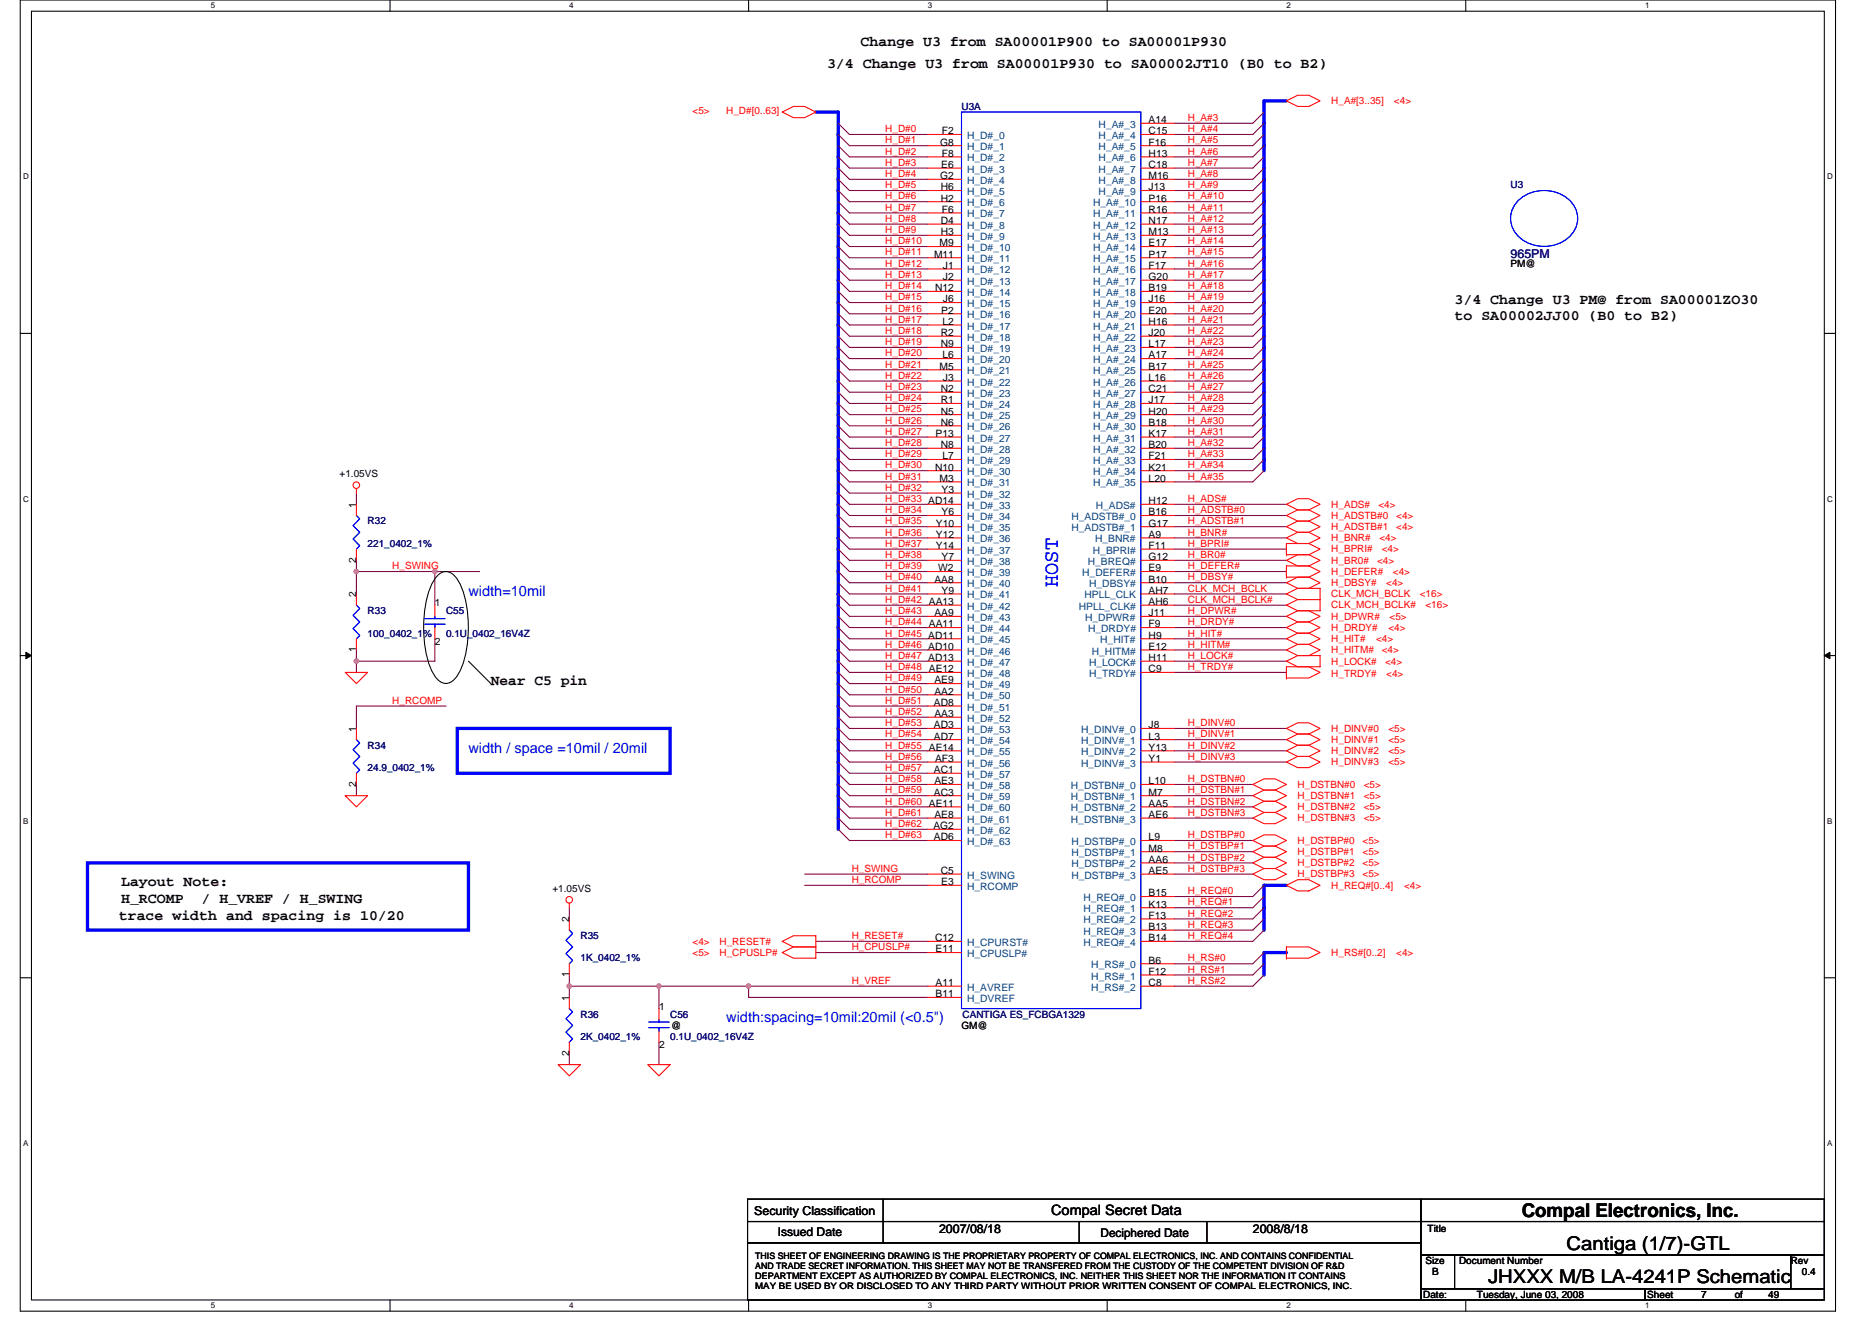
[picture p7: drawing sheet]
<svg xmlns="http://www.w3.org/2000/svg" width="297mm" height="210mm" viewBox="0 0 297 210" stroke-linecap="round" stroke-linejoin="round" font-family="sans-serif">
<defs><g id="words">
<text font-size="3.4" fill="#00f" x="167.9" y="93.2" transform="rotate(-90 167.9 93.2)">HOST</text>
<g font-size="3">
<text x="241.5" y="193">Compal Electronics, Inc.</text>
<text x="236.1" y="203.6">JHXXX M/B LA-4241P Schematic</text>
<text x="248.6" y="198.3">Cantiga (1/7)-GTL</text>
</g>
<g font-size="2.3">
<text x="131.2" y="10.8">3/4 Change U3 from SA00001P930 to SA00002JT10 (B0 to B2)</text>
<text x="136.6" y="7.3">Change U3 from SA00001P900 to SA00001P930</text>
<text x="230.8" y="48.2">3/4 Change U3 PM@ from SA00001ZO30</text>
<text x="230.8" y="50.8">to SA00002JJ00 (B0 to B2)</text>
<text x="77.9" y="108.6">Near C5 pin</text>
<text x="19.2" y="140.6">Layout Note:</text>
<text x="19.2" y="143.2">H_RCOMP</text>
<text x="32" y="143.2">/ H_VREF / H_SWING</text>
<text x="18.9" y="145.9">trace width and spacing is 10/20</text>
<text x="166.8" y="192.8">Compal Secret Data</text>
</g>
<g font-size="2.3" fill="#00f">
<text x="74.3" y="94.5">width=10mil</text>
<text x="74.3" y="119.4">width / space =10mil / 20mil</text>
<text x="115.2" y="162.1">width:spacing=10mil:20mil (&lt;0.5&quot;)</text>
</g>
<text font-size="1.9" fill="#000080" x="239.7" y="40.9">965PM</text>
<g font-size="1.9">
<text x="119.7" y="192.7">Security Classification</text>
<text x="123.4" y="196">Issued Date</text>
<text x="149" y="195.6">2007/08/18</text>
<text x="174.6" y="196.2">Deciphered Date</text>
<text x="198.8" y="195.6">2008/8/18</text>
</g>
<g font-size="1.6" fill="#000080">
<text x="152.6" y="17.4">U3A</text>
<text x="239.7" y="29.9">U3</text>
<text x="58.3" y="83.2">R32</text>
<text x="58.3" y="86.8">221_0402_1%</text>
<text x="58.3" y="97.4">R33</text>
<text x="58.3" y="101">100_0402_1%</text>
<text x="70.8" y="97.4">C55</text>
<text x="70.8" y="101">0.1U_0402_16V4Z</text>
<text x="58.3" y="118.8">R34</text>
<text x="58.3" y="122.3">24.9_0402_1%</text>
<text x="92.1" y="149">R35</text>
<text x="92.1" y="152.5">1K_0402_1%</text>
<text x="92.1" y="161.4">R36</text>
<text x="106.3" y="161.4">C56</text>
<text x="152.7" y="161.4">CANTIGA ES_FCBGA1329</text>
<text x="92.1" y="165">2K_0402_1%</text>
<text x="106.3" y="165">0.1U_0402_16V4Z</text>
</g>
<g font-size="1.6" fill="#f00">
<text x="211.2" y="16.5">H_A#[3..35]</text>
<text x="221.2" y="16.5">&lt;4&gt;</text>
<text x="109.9" y="18.1">&lt;5&gt;</text>
<text x="115.2" y="18.1">H_D#[0..63]</text>
<text x="140.5" y="21">H_D#0</text>
<text x="140.5" y="22.8">H_D#1</text>
<text x="188.5" y="19.2">H_A#3</text>
<text x="188.5" y="21">H_A#4</text>
<text x="188.5" y="22.8">H_A#5</text>
<text x="140.5" y="24.5">H_D#2</text>
<text x="140.5" y="26.3">H_D#3</text>
<text x="140.5" y="28.1">H_D#4</text>
<text x="140.5" y="29.9">H_D#5</text>
<text x="188.5" y="24.5">H_A#6</text>
<text x="188.5" y="26.3">H_A#7</text>
<text x="188.5" y="28.1">H_A#8</text>
<text x="188.5" y="29.9">H_A#9</text>
<text x="140.5" y="31.6">H_D#6</text>
<text x="140.5" y="33.4">H_D#7</text>
<text x="140.5" y="35.2">H_D#8</text>
<text x="188.5" y="33.4">H_A#11</text>
<text x="188.5" y="31.6">H_A#10</text>
<text x="188.5" y="35.2">H_A#12</text>
<text x="140.5" y="40.5">H_D#11</text>
<text x="140.5" y="37">H_D#9</text>
<text x="140.5" y="38.8">H_D#10</text>
<text x="188.5" y="37">H_A#13</text>
<text x="188.5" y="40.5">H_A#15</text>
<text x="188.5" y="38.8">H_A#14</text>
<text x="140.5" y="44.1">H_D#13</text>
<text x="140.5" y="45.9">H_D#14</text>
<text x="140.5" y="47.6">H_D#15</text>
<text x="140.5" y="42.3">H_D#12</text>
<text x="188.5" y="44.1">H_A#17</text>
<text x="188.5" y="45.9">H_A#18</text>
<text x="188.5" y="47.6">H_A#19</text>
<text x="188.5" y="42.3">H_A#16</text>
<text x="140.5" y="51.2">H_D#17</text>
<text x="140.5" y="49.4">H_D#16</text>
<text x="140.5" y="53">H_D#18</text>
<text x="188.5" y="51.2">H_A#21</text>
<text x="188.5" y="49.4">H_A#20</text>
<text x="188.5" y="53">H_A#22</text>
<text x="140.5" y="54.8">H_D#19</text>
<text x="140.5" y="58.3">H_D#21</text>
<text x="140.5" y="56.5">H_D#20</text>
<text x="188.5" y="54.8">H_A#23</text>
<text x="188.5" y="58.3">H_A#25</text>
<text x="188.5" y="56.5">H_A#24</text>
<text x="140.5" y="60.1">H_D#22</text>
<text x="140.5" y="61.9">H_D#23</text>
<text x="140.5" y="65.4">H_D#25</text>
<text x="140.5" y="63.6">H_D#24</text>
<text x="188.5" y="60.1">H_A#26</text>
<text x="188.5" y="61.9">H_A#27</text>
<text x="188.5" y="63.6">H_A#28</text>
<text x="188.5" y="65.4">H_A#29</text>
<text x="140.5" y="69">H_D#27</text>
<text x="140.5" y="70.8">H_D#28</text>
<text x="140.5" y="67.2">H_D#26</text>
<text x="188.5" y="70.8">H_A#32</text>
<text x="188.5" y="69">H_A#31</text>
<text x="188.5" y="67.2">H_A#30</text>
<text x="140.5" y="72.5">H_D#29</text>
<text x="140.5" y="74.3">H_D#30</text>
<text x="140.5" y="76.1">H_D#31</text>
<text x="140.5" y="77.9">H_D#32</text>
<text x="188.5" y="72.5">H_A#33</text>
<text x="188.5" y="74.3">H_A#34</text>
<text x="188.5" y="76.1">H_A#35</text>
<text x="140.5" y="83.2">H_D#35</text>
<text x="140.5" y="79.7">H_D#33 AD14</text>
<text x="140.5" y="81.4">H_D#34</text>
<text x="188.5" y="83.2">H_ADSTB#1</text>
<text x="188.5" y="79.7">H_ADS#</text>
<text x="188.5" y="81.4">H_ADSTB#0</text>
<text x="211.2" y="82.3">H_ADSTB#0</text>
<text x="211.2" y="80.5">H_ADS#</text>
<text x="218.7" y="80.5">&lt;4&gt;</text>
<text x="221.5" y="82.3">&lt;4&gt;</text>
<text x="140.5" y="86.8">H_D#37</text>
<text x="140.5" y="88.5">H_D#38</text>
<text x="140.5" y="85">H_D#36</text>
<text x="188.5" y="85">H_BNR#</text>
<text x="188.5" y="86.8">H_BPRI#</text>
<text x="188.5" y="88.5">H_BR0#</text>
<text x="211.2" y="87.7">H_BPRI#</text>
<text x="211.2" y="84.1">H_ADSTB#1</text>
<text x="211.2" y="89.4">H_BR0#</text>
<text x="211.2" y="85.9">H_BNR#</text>
<text x="218.5" y="89.4">&lt;4&gt;</text>
<text x="218.9" y="85.9">&lt;4&gt;</text>
<text x="219.2" y="87.7">&lt;4&gt;</text>
<text x="221.5" y="84.1">&lt;4&gt;</text>
<text x="62.2" y="90.3">H_SWING</text>
<text x="140.5" y="90.3">H_D#39</text>
<text x="140.5" y="93.9">H_D#41</text>
<text x="140.5" y="92.1">H_D#40</text>
<text x="140.5" y="95.7">H_D#42 AA13</text>
<text x="188.5" y="92.1">H_DBSY#</text>
<text x="188.5" y="90.3">H_DEFER#</text>
<text x="188.5" y="95.7">CLK_MCH_BCLK#</text>
<text x="188.5" y="93.9">CLK_MCH_BCLK</text>
<text x="211.2" y="94.8">CLK_MCH_BCLK</text>
<text x="211.2" y="93">H_DBSY#</text>
<text x="211.2" y="91.2">H_DEFER#</text>
<text x="220" y="93">&lt;4&gt;</text>
<text x="221" y="91.2">&lt;4&gt;</text>
<text x="225.3" y="94.8">&lt;16&gt;</text>
<text x="140.5" y="97.4">H_D#43</text>
<text x="140.5" y="101">H_D#45 AD11</text>
<text x="140.5" y="99.2">H_D#44 AA11</text>
<text x="188.5" y="101">H_HIT#</text>
<text x="188.5" y="97.4">H_DPWR#</text>
<text x="188.5" y="99.2">H_DRDY#</text>
<text x="211.2" y="96.5">CLK_MCH_BCLK#</text>
<text x="211.2" y="101.9">H_HIT#</text>
<text x="211.2" y="98.3">H_DPWR#</text>
<text x="211.2" y="100.1">H_DRDY#</text>
<text x="218.4" y="101.9">&lt;4&gt;</text>
<text x="220.3" y="100.1">&lt;4&gt;</text>
<text x="220.5" y="98.3">&lt;5&gt;</text>
<text x="226.2" y="96.5">&lt;16&gt;</text>
<text x="140.5" y="102.8">H_D#46 AD10</text>
<text x="140.5" y="104.5">H_D#47 AD13</text>
<text x="140.5" y="106.3">H_D#48 AE12</text>
<text x="188.5" y="104.5">H_LOCK#</text>
<text x="188.5" y="102.8">H_HITM#</text>
<text x="188.5" y="106.3">H_TRDY#</text>
<text x="211.2" y="103.7">H_HITM#</text>
<text x="211.2" y="105.4">H_LOCK#</text>
<text x="211.2" y="107.4">H_TRDY#</text>
<text x="219.2" y="103.7">&lt;4&gt;</text>
<text x="219.8" y="105.4">&lt;4&gt;</text>
<text x="220" y="107.4">&lt;4&gt;</text>
<text x="62.2" y="111.7">H_RCOMP</text>
<text x="140.5" y="111.7">H_D#51</text>
<text x="140.5" y="108.1">H_D#49</text>
<text x="140.5" y="113.4">H_D#52</text>
<text x="140.5" y="109.9">H_D#50</text>
<text x="140.5" y="115.2">H_D#53</text>
<text x="140.5" y="117">H_D#54</text>
<text x="140.5" y="118.8">H_D#55 AE14</text>
<text x="188.5" y="118.8">H_DINV#2</text>
<text x="188.5" y="115.2">H_DINV#0</text>
<text x="188.5" y="117">H_DINV#1</text>
<text x="211.2" y="117.9">H_DINV#1</text>
<text x="211.2" y="119.7">H_DINV#2</text>
<text x="211.2" y="116.1">H_DINV#0</text>
<text x="220.3" y="117.9">&lt;5&gt;</text>
<text x="220.3" y="119.7">&lt;5&gt;</text>
<text x="220.3" y="116.1">&lt;5&gt;</text>
<text x="140.5" y="125.9">H_D#59</text>
<text x="140.5" y="122.3">H_D#57</text>
<text x="140.5" y="120.5">H_D#56</text>
<text x="140.5" y="124.1">H_D#58</text>
<text x="188.5" y="120.5">H_DINV#3</text>
<text x="188.5" y="125.9">H_DSTBN#1</text>
<text x="188.5" y="124.1">H_DSTBN#0</text>
<text x="205.9" y="125">H_DSTBN#0</text>
<text x="211.2" y="121.4">H_DINV#3</text>
<text x="216.4" y="125">&lt;5&gt;</text>
<text x="220.3" y="121.4">&lt;5&gt;</text>
<text x="140.5" y="129.4">H_D#61</text>
<text x="140.5" y="131.2">H_D#62</text>
<text x="140.5" y="127.7">H_D#60 AE11</text>
<text x="188.5" y="129.4">H_DSTBN#3</text>
<text x="188.5" y="127.7">H_DSTBN#2</text>
<text x="205.9" y="126.8">H_DSTBN#1</text>
<text x="205.9" y="128.5">H_DSTBN#2</text>
<text x="205.9" y="130.3">H_DSTBN#3</text>
<text x="216.4" y="126.8">&lt;5&gt;</text>
<text x="216.4" y="128.5">&lt;5&gt;</text>
<text x="216.4" y="130.3">&lt;5&gt;</text>
<text x="140.5" y="133">H_D#63</text>
<text x="188.5" y="133">H_DSTBP#0</text>
<text x="188.5" y="136.5">H_DSTBP#2</text>
<text x="188.5" y="134.8">H_DSTBP#1</text>
<text x="205.9" y="133.9">H_DSTBP#0</text>
<text x="205.9" y="135.7">H_DSTBP#1</text>
<text x="205.9" y="137.4">H_DSTBP#2</text>
<text x="216.2" y="133.9">&lt;5&gt;</text>
<text x="216.2" y="135.7">&lt;5&gt;</text>
<text x="216.2" y="137.4">&lt;5&gt;</text>
<text x="135.1" y="140.1">H_RCOMP</text>
<text x="135.1" y="138.3">H_SWING</text>
<text x="188.5" y="141.9">H_REQ#0</text>
<text x="188.5" y="143.7">H_REQ#1</text>
<text x="188.5" y="138.3">H_DSTBP#3</text>
<text x="205.9" y="139.2">H_DSTBP#3</text>
<text x="211.2" y="141">H_REQ#[0..4]</text>
<text x="216.2" y="139.2">&lt;5&gt;</text>
<text x="222.8" y="141">&lt;4&gt;</text>
<text x="109.9" y="149.9">&lt;4&gt;</text>
<text x="114.2" y="149.9">H_RESET#</text>
<text x="135.1" y="149">H_RESET#</text>
<text x="188.5" y="149">H_REQ#4</text>
<text x="188.5" y="145.4">H_REQ#2</text>
<text x="188.5" y="147.2">H_REQ#3</text>
<text x="109.9" y="151.7">&lt;5&gt;</text>
<text x="114.2" y="151.7">H_CPUSLP#</text>
<text x="135.1" y="150.8">H_CPUSLP#</text>
<text x="188.5" y="152.5">H_RS#0</text>
<text x="188.5" y="154.3">H_RS#1</text>
<text x="211.2" y="151.7">H_RS#[0..2]</text>
<text x="221.5" y="151.7">&lt;4&gt;</text>
<text x="135.1" y="156.1">H_VREF</text>
<text x="188.5" y="156.1">H_RS#2</text>
</g>
<g font-size="1.6">
<text x="149.2" y="23.1">G8</text>
<text x="149.5" y="21.3">F2</text>
<text x="182.3" y="19.5">A14</text>
<text x="182.3" y="21.3">C15</text>
<text x="182.3" y="23.1">F16</text>
<text x="149.2" y="28.4">G2</text>
<text x="149.3" y="26.6">E6</text>
<text x="149.5" y="24.9">F8</text>
<text x="182.3" y="24.9">H13</text>
<text x="182.3" y="26.6">C18</text>
<text x="182.3" y="28.4">M16</text>
<text x="149.3" y="30.2">H6</text>
<text x="149.3" y="32">H2</text>
<text x="149.3" y="35.5">D4</text>
<text x="149.5" y="33.8">F6</text>
<text x="182.3" y="30.2">J13</text>
<text x="182.3" y="32">P16</text>
<text x="182.3" y="33.8">R16</text>
<text x="182.3" y="35.5">N17</text>
<text x="148.2" y="40.9">M11</text>
<text x="149.1" y="39.1">M9</text>
<text x="149.3" y="37.3">H3</text>
<text x="182.3" y="37.3">M13</text>
<text x="182.3" y="39.1">E17</text>
<text x="182.3" y="40.9">P17</text>
<text x="148.4" y="46.2">N12</text>
<text x="149.6" y="42.7">J1</text>
<text x="149.6" y="44.4">J2</text>
<text x="149.6" y="48">J6</text>
<text x="182.3" y="42.7">F17</text>
<text x="182.3" y="44.4">G20</text>
<text x="182.3" y="46.2">B19</text>
<text x="182.3" y="48">J16</text>
<text x="239.7" y="42.3">PM@</text>
<text x="149.3" y="53.3">R2</text>
<text x="149.3" y="49.8">P2</text>
<text x="149.5" y="51.5">L2</text>
<text x="182.3" y="49.8">E20</text>
<text x="182.3" y="51.5">H16</text>
<text x="182.3" y="53.3">J20</text>
<text x="149.1" y="58.7">M5</text>
<text x="149.3" y="55.1">N9</text>
<text x="149.5" y="56.9">L6</text>
<text x="182.3" y="55.1">L17</text>
<text x="182.3" y="56.9">A17</text>
<text x="182.3" y="58.7">B17</text>
<text x="149.3" y="62.2">N2</text>
<text x="149.3" y="64">R1</text>
<text x="149.3" y="65.8">N5</text>
<text x="149.6" y="60.4">J3</text>
<text x="182.3" y="60.4">L16</text>
<text x="182.3" y="62.2">C21</text>
<text x="182.3" y="64">J17</text>
<text x="182.3" y="65.8">H20</text>
<text x="148.5" y="69.3">P13</text>
<text x="149.3" y="67.5">N6</text>
<text x="149.3" y="71.1">N8</text>
<text x="182.3" y="67.5">B18</text>
<text x="182.3" y="69.3">K17</text>
<text x="182.3" y="71.1">B20</text>
<text x="53.9" y="75.7">+1.05VS</text>
<text x="148.4" y="74.7">N10</text>
<text x="149.1" y="76.4">M3</text>
<text x="149.5" y="72.9">L7</text>
<text x="182.3" y="72.9">F21</text>
<text x="182.3" y="74.7">K21</text>
<text x="182.3" y="76.4">L20</text>
<text x="56.5" y="80.5" transform="rotate(-90 56.5 80.5)">1</text>
<text x="148.5" y="83.5">Y10</text>
<text x="149.4" y="78.2">Y3</text>
<text x="149.4" y="81.8">Y6</text>
<text x="182.3" y="81.8">B16</text>
<text x="182.3" y="83.5">G17</text>
<text x="182.3" y="80">H12</text>
<text x="56.5" y="89.3" transform="rotate(-90 56.5 89.3)">2</text>
<text x="148.5" y="85.3">Y12</text>
<text x="148.5" y="87.1">Y14</text>
<text x="149.4" y="88.9">Y7</text>
<text x="182.3" y="87.1">F11</text>
<text x="182.3" y="85.3">A9</text>
<text x="182.3" y="88.9">G12</text>
<text x="56.5" y="94.8" transform="rotate(-90 56.5 94.8)">2</text>
<text x="148.3" y="92.4">AA8</text>
<text x="148.8" y="90.7">W2</text>
<text x="149.4" y="94.2">Y9</text>
<text x="182.3" y="90.7">E9</text>
<text x="182.3" y="92.4">B10</text>
<text x="182.3" y="94.2">AH7</text>
<text x="182.3" y="96">AH6</text>
<text x="69" y="96.2">1</text>
<text x="148.3" y="97.8">AA9</text>
<text x="182.3" y="99.5">F9</text>
<text x="182.3" y="101.3">H9</text>
<text x="182.3" y="97.8">J11</text>
<text x="56.5" y="103.5" transform="rotate(-90 56.5 103.5)">1</text>
<text x="69" y="102.3">2</text>
<text x="182.3" y="103.1">E12</text>
<text x="182.3" y="106.7">C9</text>
<text x="182.3" y="104.9">H11</text>
<text x="148.2" y="112">AD8</text>
<text x="148.3" y="108.4">AE9</text>
<text x="148.3" y="110.2">AA2</text>
<text x="148.3" y="113.8">AA3</text>
<text x="56.5" y="116.1" transform="rotate(-90 56.5 116.1)">1</text>
<text x="148.2" y="115.5">AD3</text>
<text x="148.2" y="117.3">AD7</text>
<text x="182.3" y="115.5">J8</text>
<text x="182.3" y="117.3">L3</text>
<text x="182.3" y="119.1">Y13</text>
<text x="56.5" y="124.8" transform="rotate(-90 56.5 124.8)">2</text>
<text x="148.2" y="122.7">AC1</text>
<text x="148.3" y="124.4">AE3</text>
<text x="148.4" y="120.9">AF3</text>
<text x="182.3" y="120.9">Y1</text>
<text x="182.3" y="124.4">L10</text>
<text x="148.1" y="131.6">AG2</text>
<text x="148.2" y="126.2">AC3</text>
<text x="148.3" y="129.8">AE8</text>
<text x="182.3" y="126.2">M7</text>
<text x="182.3" y="128">AA5</text>
<text x="182.3" y="129.8">AE6</text>
<text x="148.2" y="133.3">AD6</text>
<text x="182.3" y="133.3">L9</text>
<text x="182.3" y="135.1">M8</text>
<text x="182.3" y="136.9">AA6</text>
<text x="87.7" y="141.5">+1.05VS</text>
<text x="149.3" y="138.7">C5</text>
<text x="149.3" y="140.4">E3</text>
<text x="182.3" y="142.2">B15</text>
<text x="182.3" y="144">K13</text>
<text x="182.3" y="138.7">AE5</text>
<text x="90.3" y="146.3" transform="rotate(-90 90.3 146.3)">2</text>
<text x="148.4" y="149.3">C12</text>
<text x="182.3" y="145.8">F13</text>
<text x="182.3" y="147.6">B13</text>
<text x="182.3" y="149.3">B14</text>
<text x="90.3" y="155.1" transform="rotate(-90 90.3 155.1)">1</text>
<text x="148.5" y="151.1">E11</text>
<text x="182.3" y="152.9">B6</text>
<text x="182.3" y="154.7">F12</text>
<text x="90.3" y="158.8" transform="rotate(-90 90.3 158.8)">1</text>
<text x="104.6" y="160.2">1</text>
<text x="148.5" y="156.4">A11</text>
<text x="148.5" y="158.2">B11</text>
<text x="182.3" y="156.4">C8</text>
<text x="90.3" y="167.5" transform="rotate(-90 90.3 167.5)">2</text>
<text x="104.6" y="166.3">2</text>
<text x="106.5" y="163.2">@</text>
<text x="152.6" y="163.2">GM@</text>
<text x="226.5" y="195.4">Title</text>
<text x="226.2" y="200.6">Size</text>
<text x="227.2" y="202.3">B</text>
<text x="231.5" y="200.6">Document Number</text>
<text x="284.1" y="200.6">Rev</text>
<text x="285.9" y="202.3">0.4</text>
<text x="225.8" y="205.9">Date:</text>
<text x="234.4" y="205.9">Tuesday, June 03, 2008</text>
<text x="261.4" y="205.9">Sheet</text>
<text x="269.9" y="205.9">7</text>
<text x="275.2" y="205.9">of</text>
<text x="280.6" y="205.9">49</text>
</g>
<g font-size="1.6" fill="#004080">
<text x="153.5" y="22.1">H_D#_0</text>
<text x="153.5" y="23.8">H_D#_1</text>
<text x="174.3" y="20.3">H_A#_3</text>
<text x="174.3" y="22.1">H_A#_4</text>
<text x="174.3" y="23.8">H_A#_5</text>
<text x="153.5" y="25.6">H_D#_2</text>
<text x="153.5" y="27.4">H_D#_3</text>
<text x="153.5" y="29.2">H_D#_4</text>
<text x="174.3" y="25.6">H_A#_6</text>
<text x="174.3" y="27.4">H_A#_7</text>
<text x="174.3" y="29.2">H_A#_8</text>
<text x="153.5" y="30.9">H_D#_5</text>
<text x="153.5" y="32.7">H_D#_6</text>
<text x="153.5" y="34.5">H_D#_7</text>
<text x="173.4" y="32.7">H_A#_10</text>
<text x="173.4" y="34.5">H_A#_11</text>
<text x="174.3" y="30.9">H_A#_9</text>
<text x="153.5" y="36.3">H_D#_8</text>
<text x="153.5" y="38.1">H_D#_9</text>
<text x="153.5" y="39.8">H_D#_10</text>
<text x="153.5" y="41.6">H_D#_11</text>
<text x="173.4" y="36.3">H_A#_12</text>
<text x="173.4" y="38.1">H_A#_13</text>
<text x="173.4" y="39.8">H_A#_14</text>
<text x="173.4" y="41.6">H_A#_15</text>
<text x="153.5" y="43.4">H_D#_12</text>
<text x="153.5" y="45.2">H_D#_13</text>
<text x="153.5" y="46.9">H_D#_14</text>
<text x="173.4" y="43.4">H_A#_16</text>
<text x="173.4" y="45.2">H_A#_17</text>
<text x="173.4" y="46.9">H_A#_18</text>
<text x="153.5" y="48.7">H_D#_15</text>
<text x="153.5" y="50.5">H_D#_16</text>
<text x="153.5" y="52.3">H_D#_17</text>
<text x="173.4" y="48.7">H_A#_19</text>
<text x="173.4" y="50.5">H_A#_20</text>
<text x="173.4" y="52.3">H_A#_21</text>
<text x="153.5" y="54.1">H_D#_18</text>
<text x="153.5" y="55.8">H_D#_19</text>
<text x="153.5" y="57.6">H_D#_20</text>
<text x="153.5" y="59.4">H_D#_21</text>
<text x="173.4" y="54.1">H_A#_22</text>
<text x="173.4" y="55.8">H_A#_23</text>
<text x="173.4" y="57.6">H_A#_24</text>
<text x="173.4" y="59.4">H_A#_25</text>
<text x="153.5" y="61.2">H_D#_22</text>
<text x="153.5" y="62.9">H_D#_23</text>
<text x="153.5" y="64.7">H_D#_24</text>
<text x="173.4" y="61.2">H_A#_26</text>
<text x="173.4" y="62.9">H_A#_27</text>
<text x="173.4" y="64.7">H_A#_28</text>
<text x="153.5" y="66.5">H_D#_25</text>
<text x="153.5" y="68.3">H_D#_26</text>
<text x="153.5" y="70.1">H_D#_27</text>
<text x="153.5" y="71.8">H_D#_28</text>
<text x="173.4" y="66.5">H_A#_29</text>
<text x="173.4" y="68.3">H_A#_30</text>
<text x="173.4" y="70.1">H_A#_31</text>
<text x="173.4" y="71.8">H_A#_32</text>
<text x="153.5" y="73.6">H_D#_29</text>
<text x="153.5" y="75.4">H_D#_30</text>
<text x="153.5" y="77.2">H_D#_31</text>
<text x="173.4" y="73.6">H_A#_33</text>
<text x="173.4" y="75.4">H_A#_34</text>
<text x="173.4" y="77.2">H_A#_35</text>
<text x="153.5" y="79">H_D#_32</text>
<text x="153.5" y="80.7">H_D#_33</text>
<text x="153.5" y="82.5">H_D#_34</text>
<text x="170" y="82.5">H_ADSTB#_0</text>
<text x="173.9" y="80.7">H_ADS#</text>
<text x="153.5" y="84.3">H_D#_35</text>
<text x="153.5" y="86.1">H_D#_36</text>
<text x="153.5" y="87.8">H_D#_37</text>
<text x="153.5" y="89.6">H_D#_38</text>
<text x="170" y="84.3">H_ADSTB#_1</text>
<text x="172.6" y="89.6">H_BREQ#</text>
<text x="173.4" y="87.8">H_BPRI#</text>
<text x="173.8" y="86.1">H_BNR#</text>
<text x="153.5" y="91.4">H_D#_39</text>
<text x="153.5" y="93.2">H_D#_40</text>
<text x="153.5" y="95">H_D#_41</text>
<text x="171.7" y="91.4">H_DEFER#</text>
<text x="172.1" y="95">HPLL_CLK</text>
<text x="172.8" y="93.2">H_DBSY#</text>
<text x="153.5" y="96.7">H_D#_42</text>
<text x="153.5" y="98.5">H_D#_43</text>
<text x="153.5" y="100.3">H_D#_44</text>
<text x="171.2" y="96.7">HPLL_CLK#</text>
<text x="172.2" y="98.5">H_DPWR#</text>
<text x="172.7" y="100.3">H_DRDY#</text>
<text x="153.5" y="102.1">H_D#_45</text>
<text x="153.5" y="103.8">H_D#_46</text>
<text x="153.5" y="105.6">H_D#_47</text>
<text x="153.5" y="107.4">H_D#_48</text>
<text x="172.8" y="105.6">H_LOCK#</text>
<text x="172.8" y="107.4">H_TRDY#</text>
<text x="173.2" y="103.8">H_HITM#</text>
<text x="174.6" y="102.1">H_HIT#</text>
<text x="153.5" y="109.2">H_D#_49</text>
<text x="153.5" y="111">H_D#_50</text>
<text x="153.5" y="112.7">H_D#_51</text>
<text x="153.5" y="114.5">H_D#_52</text>
<text x="153.5" y="116.3">H_D#_53</text>
<text x="153.5" y="118.1">H_D#_54</text>
<text x="153.5" y="119.8">H_D#_55</text>
<text x="171.6" y="116.3">H_DINV#_0</text>
<text x="171.6" y="118.1">H_DINV#_1</text>
<text x="171.6" y="119.8">H_DINV#_2</text>
<text x="153.5" y="121.6">H_D#_56</text>
<text x="153.5" y="123.4">H_D#_57</text>
<text x="153.5" y="125.2">H_D#_58</text>
<text x="169.9" y="125.2">H_DSTBN#_0</text>
<text x="171.6" y="121.6">H_DINV#_3</text>
<text x="153.5" y="127">H_D#_59</text>
<text x="153.5" y="128.7">H_D#_60</text>
<text x="153.5" y="130.5">H_D#_61</text>
<text x="169.9" y="127">H_DSTBN#_1</text>
<text x="169.9" y="128.7">H_DSTBN#_2</text>
<text x="169.9" y="130.5">H_DSTBN#_3</text>
<text x="153.5" y="132.3">H_D#_62</text>
<text x="153.5" y="134.1">H_D#_63</text>
<text x="170" y="134.1">H_DSTBP#_0</text>
<text x="170" y="135.8">H_DSTBP#_1</text>
<text x="170" y="137.6">H_DSTBP#_2</text>
<text x="153.5" y="139.4">H_SWING</text>
<text x="153.5" y="141.2">H_RCOMP</text>
<text x="170" y="139.4">H_DSTBP#_3</text>
<text x="171.9" y="143">H_REQ#_0</text>
<text x="171.9" y="144.7">H_REQ#_1</text>
<text x="171.9" y="146.5">H_REQ#_2</text>
<text x="171.9" y="148.3">H_REQ#_3</text>
<text x="153.5" y="150.1">H_CPURST#</text>
<text x="153.5" y="151.8">H_CPUSLP#</text>
<text x="171.9" y="150.1">H_REQ#_4</text>
<text x="173.2" y="153.6">H_RS#_0</text>
<text x="173.2" y="155.4">H_RS#_1</text>
<text x="153.5" y="157.2">H_AVREF</text>
<text x="153.5" y="159">H_DVREF</text>
<text x="173.2" y="157.2">H_RS#_2</text>
</g>
<g font-size="1.4">
<text x="119.8" y="199.7">THIS SHEET OF ENGINEERING DRAWING IS THE PROPRIETARY PROPERTY OF COMPAL ELECTRONICS, INC. AND CONTAINS CONFIDENTIAL</text>
<text x="119.8" y="201.3">AND TRADE SECRET INFORMATION. THIS SHEET MAY NOT BE TRANSFERED FROM THE CUSTODY OF THE COMPETENT DIVISION OF R&amp;D</text>
<text x="119.8" y="202.9">DEPARTMENT EXCEPT AS AUTHORIZED BY COMPAL ELECTRONICS, INC. NEITHER THIS SHEET NOR THE INFORMATION IT CONTAINS</text>
<text x="119.8" y="204.6">MAY BE USED BY OR DISCLOSED TO ANY THIRD PARTY WITHOUT PRIOR WRITTEN CONSENT OF COMPAL ELECTRONICS, INC.</text>
</g>
<g font-size="1.3">
<text x="33.4" y="1.3">5</text>
<text x="90.3" y="1.3">4</text>
<text x="147.2" y="1.3">3</text>
<text x="204.1" y="1.3">2</text>
<text x="261" y="1.3">1</text>
<text x="3.7" y="28.5">D</text>
<text x="289.9" y="28.5">D</text>
<text x="3.7" y="79.6">C</text>
<text x="289.9" y="79.6">C</text>
<text x="3.7" y="130.7">B</text>
<text x="289.9" y="130.7">B</text>
<text x="3.7" y="181.8">A</text>
<text x="289.9" y="181.8">A</text>
<text x="33.4" y="207.6">5</text>
<text x="90.3" y="207.6">4</text>
<text x="147.2" y="207.6">3</text>
<text x="204.1" y="207.6">2</text>
<text x="261" y="207.6">1</text>
</g>
</g></defs>
<path d="M3.2 0h288.1v208h-288.1zM5 1.8h284.5v204.4h-284.5z" fill="none" stroke="#000" stroke-width=".17"/>
<g fill="#fff">
<path d="M33.4 .2h.7v1.4h-.7z"/>
<path d="M33.4 206.4h.7v1.5h-.7z"/>
</g>
<path d="M61.9 0v1.8M61.9 206.2v1.8" fill="none" stroke="#000" stroke-width=".17"/>
<g fill="#fff">
<path d="M90.3 .2h.7v1.4h-.7z"/>
<path d="M90.3 206.4h.7v1.5h-.7z"/>
</g>
<path d="M118.8 0v1.8M118.8 206.2v1.8" fill="none" stroke="#000" stroke-width=".17"/>
<g fill="#fff">
<path d="M147.2 .2h.7v1.4h-.7z"/>
<path d="M147.2 206.4h.7v1.5h-.7z"/>
</g>
<path d="M175.7 0v1.8M175.7 206.2v1.8" fill="none" stroke="#000" stroke-width=".17"/>
<g fill="#fff">
<path d="M204.1 .2h.7v1.4h-.7z"/>
<path d="M204.1 206.4h.7v1.5h-.7z"/>
</g>
<path d="M232.6 0v1.8M232.6 206.2v1.8" fill="none" stroke="#000" stroke-width=".17"/>
<g fill="#fff">
<path d="M261 .2h.7v1.4h-.7z"/>
<path d="M261 206.4h.7v1.5h-.7z"/>
<path d="M3.7 27.3h.9v1.4h-.9z"/>
<path d="M289.9 27.3h.9v1.4h-.9z"/>
<path d="M3.7 78.4h.9v1.5h-.9z"/>
<path d="M289.9 78.4h.9v1.5h-.9z"/>
</g>
<path d="M3.2 52.9h1.8M289.5 52.9h1.8" fill="none" stroke="#000" stroke-width=".17"/>
<g fill="#fff">
<path d="M3.7 129.6h.8v1.4h-.8z"/>
<path d="M289.9 129.6h.9v1.4h-.9z"/>
</g>
<path d="M3.2 104h1.8M289.5 104h1.8" fill="none" stroke="#000" stroke-width=".17"/>
<path d="M4.1 103.5l.9 .5-.9 .5zM289.5 104l.9-.5v1z" fill="#000" stroke="#000" stroke-width=".16"/>
<g fill="#fff">
<path d="M3.6 180.7h.9v1.4h-.9z"/>
<path d="M289.9 180.7h.9v1.4h-.9z"/>
</g>
<g fill="none" stroke="#000" stroke-width=".17">
<path d="M69.3 91.5a1.78 1.78 0 0 1 3 0 13.4 13.4 0 0 1 2 8 13.5 13.5 0 0 1-2 8.1 1.77 1.77 0 0 1-3 0 13.5 13.5 0 0 1-2.1-8.1 13.5 13.5 0 0 1 2.1-8zM74.3 104.9l3.6 3.6M3.2 155.1h1.8M289.5 155.1h1.8M118.6 190.2h106.9v3.6h-106.9zM118.6 193.8h106.9v3.4h-106.9zM118.6 197.2h106.9v9h-106.9zM140.1 190.2v7M171.2 193.8v3.4M191.5 193.8v3.4M225.5 190.2h64v3.6h-64zM225.5 193.8h64v5.3h-64z"/>
<path d="M225.5 199.1h5.3v5.4h-5.3zM230.8 199.1h53.3v5.4h-53.3zM284.1 199.1h5.4v5.4h-5.4zM225.5 204.5h35.5v1.7h-35.5zM261 204.5h28.5v1.7h-28.5z"/>
</g>
<g fill="none" stroke="#800040" stroke-width=".17">
<path d="M133 19.6l1.8 1.7h12.4M200.6 19.6l-1.8 1.7h-12.5M200.6 17.8l-1.8 1.8h-12.5M133 21.3l1.8 1.8h12.4M133 23.1l1.8 1.8h12.4M133 24.9l1.8 1.8h12.4M133 26.7l1.8 1.7h12.4M133 28.4l1.8 1.8h12.4M133 30.2l1.8 1.8h12.4M133 32l1.8 1.8h12.4M133 39.1l1.8 1.8h12.4M133 35.6l1.8 1.7h12.4"/>
<path d="M133 33.8l1.8 1.8h12.4M133 37.3l1.8 1.8h12.4M200.6 21.3l-1.8 1.8h-12.5M200.6 23.1l-1.8 1.8h-12.5M200.6 24.9l-1.8 1.8h-12.5M200.6 26.7l-1.8 1.7h-12.5M200.6 28.4l-1.8 1.8h-12.5M200.6 30.2l-1.8 1.8h-12.5M200.6 32l-1.8 1.8h-12.5M200.6 39.1l-1.8 1.8h-12.5M200.6 35.6l-1.8 1.7h-12.5M200.6 33.8l-1.8 1.8h-12.5"/>
<path d="M200.6 37.3l-1.8 1.8h-12.5M133 42.7l1.8 1.7h12.4M133 44.4l1.8 1.8h12.4M133 46.2l1.8 1.8h12.4M133 40.9l1.8 1.8h12.4M133 53.3l1.8 1.8h12.4M133 56.9l1.8 1.8h12.4M133 49.8l1.8 1.8h12.4M133 58.7l1.8 1.8h12.4M133 48l1.8 1.8h12.4M133 55.1l1.8 1.8h12.4M133 51.6l1.8 1.7h12.4"/>
<path d="M200.6 42.7l-1.8 1.7h-12.5M200.6 44.4l-1.8 1.8h-12.5M200.6 46.2l-1.8 1.8h-12.5M200.6 40.9l-1.8 1.8h-12.5M200.6 53.3l-1.8 1.8h-12.5M200.6 56.9l-1.8 1.8h-12.5M200.6 49.8l-1.8 1.8h-12.5M200.6 58.7l-1.8 1.8h-12.5M200.6 48l-1.8 1.8h-12.5M200.6 55.1l-1.8 1.8h-12.5M200.6 51.6l-1.8 1.7h-12.5M56.6 78.2v1.8"/>
<path d="M133 71.1l1.8 1.8h12.4M133 72.9l1.8 1.8h12.4M133 69.3l1.8 1.8h12.4M133 74.7l1.8 1.8h12.4M133 60.5l1.8 1.7h12.4M133 67.6l1.8 1.7h12.4M133 64l1.8 1.8h12.4M133 62.2l1.8 1.8h12.4M133 65.8l1.8 1.8h12.4M133 78.2l1.8 1.8h12.4M133 76.5l1.8 1.7h12.4M200.6 71.1l-1.8 1.8h-12.5"/>
<path d="M200.6 72.9l-1.8 1.8h-12.5M200.6 69.3l-1.8 1.8h-12.5M200.6 74.7l-1.8 1.8h-12.5M200.6 60.5l-1.8 1.7h-12.5M200.6 67.6l-1.8 1.7h-12.5M200.6 64l-1.8 1.8h-12.5M200.6 62.2l-1.8 1.8h-12.5M200.6 65.8l-1.8 1.8h-12.5M56.6 88.9v5.3M56.6 90.7h19.5M69 90.7v5.3M133 88.9l1.8 1.8h12.4"/>
<path d="M133 81.8l1.8 1.8h12.4M133 85.3l1.8 1.8h12.4M133 87.1l1.8 1.8h12.4M133 83.6l1.8 1.7h12.4M133 80l1.8 1.8h12.4M133 96l1.8 1.8h12.4M133 99.6l1.8 1.7h12.4M133 92.5l1.8 1.7h12.4M133 90.7l1.8 1.8h12.4M133 97.8l1.8 1.8h12.4M133 94.2l1.8 1.8h12.4M186.3 90.7h17.8"/>
<path d="M186.3 83.6h17.8M186.3 87.1h17.8M186.3 80h17.8M186.3 88.9h17.8M186.3 85.3h17.8M186.3 81.8h17.8M186.3 97.8h17.8M186.3 94.2h17.8M186.3 92.5h17.8M186.3 99.6h17.8M186.3 96h17.8M56.6 103.1v3.6"/>
<path d="M69 101.3v3.6h-12.4M70.8 112h-14.2v3.6M133 103.1l1.8 1.8h12.4M133 110.2l1.8 1.8h12.4M133 117.3l1.8 1.8h12.4M133 113.8l1.8 1.8h12.4M133 119.1l1.8 1.8h12.4M133 115.6l1.8 1.7h12.4M133 101.3l1.8 1.8h12.4M133 106.7l1.8 1.8h12.4M133 104.9l1.8 1.8h12.4M133 112l1.8 1.8h12.4"/>
<path d="M133 108.5l1.8 1.7h12.4M186.3 104.9h17.8M186.3 119.1h17.8M186.3 115.6h17.8M186.3 117.3h17.8M186.3 101.3h17.8M186.3 103.1h17.8M186.3 106.7h17.8M56.6 124.5v1.7M127.7 138.7h19.5M133 131.6l1.8 1.7h12.4M133 128l1.8 1.8h12.4"/>
<path d="M133 124.5l1.8 1.7h12.4M133 122.7l1.8 1.8h12.4M133 126.2l1.8 1.8h12.4M133 120.9l1.8 1.8h12.4M133 129.8l1.8 1.8h12.4M186.3 133.3h12.5M186.3 136.9h12.5M186.3 138.7h12.5M186.3 129.8h12.5M186.3 135.1h12.5M186.3 120.9h17.8M186.3 126.2h12.5"/>
<path d="M186.3 124.5h12.5M186.3 128h12.5M90.3 156.5h56.9M90.3 144v1.8M90.3 154.7v3.5M104.6 156.5v3.5M118.8 156.5v1.7h28.4M127.7 140.5h19.5M129.5 149.4h17.7M129.5 151.1h17.7M200.6 154.7l-1.8 1.8h-12.5M200.6 151.1l-1.8 1.8h-12.5"/>
<path d="M200.6 140.5l-1.8 1.7h-12.5M200.6 147.6l-1.8 1.8h-12.5M200.6 144l-1.8 1.8h-12.5M200.6 145.8l-1.8 1.8h-12.5M200.6 142.2l-1.8 1.8h-12.5M200.6 152.9l-1.8 1.8h-12.5M90.3 167.1v1.8M104.6 165.4v3.5"/>
</g>
<g fill="#f0f" stroke="#f0f" stroke-width=".17">
<circle cx="56.5" cy="104.9" r=".35"/>
<circle cx="69" cy="90.7" r=".35"/>
<circle cx="56.5" cy="90.7" r=".35"/>
<circle cx="118.8" cy="156.5" r=".35"/>
<circle cx="104.5" cy="156.5" r=".35"/>
<circle cx="90.3" cy="156.5" r=".35"/>
</g>
<path d="M129.5 17.8h3.5v113.8M204.1 16h-3.5v58.7M72.6 115.6h33.7v7.1h-33.7zM13.9 136.9h60.4v10.7h-60.4zM204.1 140.5h-3.5v7.1M204.1 151.1h-3.5v3.6" fill="none" stroke="#00f" stroke-width=".53"/>
<g fill="none" stroke="#f00" stroke-width=".17">
<path d="M124.1 17.8l1.8-.9h1.8l1.8 .9-1.8 .9h-1.8zM181 19.6h5.3M204.1 16l1.8-.9h1.8l1.8 .9-1.8 .9h-1.8zM147.2 21.3h5.4M147.2 23.1h5.4M147.2 24.9h5.4M147.2 26.7h5.4M147.2 28.4h5.4M147.2 30.2h5.4M147.2 32h5.4M147.2 33.8h5.4M147.2 35.6h5.4"/>
<path d="M147.2 37.3h5.4M147.2 39.1h5.4M181 21.3h5.3M181 23.1h5.3M181 24.9h5.3M181 26.7h5.3M181 28.4h5.3M181 30.2h5.3M181 32h5.3M181 33.8h5.3M181 35.6h5.3M181 37.3h5.3"/>
<path d="M181 39.1h5.3M147.2 40.9h5.4M147.2 42.7h5.4M147.2 44.4h5.4M147.2 46.2h5.4M147.2 48h5.4M147.2 49.8h5.4M147.2 51.6h5.4M147.2 53.3h5.4M147.2 55.1h5.4M147.2 56.9h5.4M147.2 58.7h5.4"/>
<path d="M181 40.9h5.3M181 42.7h5.3M181 44.4h5.3M181 46.2h5.3M181 48h5.3M181 49.8h5.3M181 51.6h5.3M181 53.3h5.3M181 55.1h5.3M181 56.9h5.3M181 58.7h5.3M56.6 77.5v.7"/>
<path d="M147.2 60.5h5.4M147.2 62.2h5.4M147.2 64h5.4M147.2 65.8h5.4M147.2 67.6h5.4M147.2 69.3h5.4M147.2 71.1h5.4M147.2 72.9h5.4M147.2 74.7h5.4M147.2 76.5h5.4M147.2 78.2h5.4M181 60.5h5.3"/>
<path d="M181 62.2h5.3M181 64h5.3M181 65.8h5.3M181 67.6h5.3M181 69.3h5.3M181 71.1h5.3M181 72.9h5.3M181 74.7h5.3M181 76.5h5.3M56.6 80v1.8M56.6 87.1v1.8M56.6 94.2v1.8"/>
<path d="M69 96v1.8M69 99.6v1.7M147.2 80h5.4M147.2 81.8h5.4M147.2 83.6h5.4M147.2 85.3h5.4M147.2 87.1h5.4M147.2 88.9h5.4M147.2 90.7h5.4M147.2 92.5h5.4M147.2 94.2h5.4M147.2 96h5.4"/>
<path d="M147.2 97.8h5.4M147.2 99.6h5.4M181 80h5.3M181 81.8h5.3M181 83.6h5.3M181 85.3h5.3M181 87.1h5.3M181 88.9h5.3M181 90.7h5.3M181 92.5h5.3M181 94.2h5.3M181 96h5.3"/>
<path d="M181 97.8h5.3M181 99.6h5.3M204.1 94.2l1.8-.9h3.6v3.6h-3.6l-1.8-.9 1.8-.9h3.6h-3.6zM204.1 88h3.6l1.8-.9-1.8-.9h-3.6v2M204.1 81.8l1.8-.9h1.8l1.8 .9-1.8 .9h-1.8zM204.1 80l1.8-.9h1.8l1.8 .9-1.8 .9h-1.8zM204.1 83.6l1.8-.9h1.8l1.8 .9-1.8 .9h-1.8zM204.1 88.9l1.8-.9h1.8l1.8 .9-1.8 .9h-1.8zM204.1 85.3l1.8-.8h1.8l1.8 .8-1.8 .9h-1.8zM204.1 92.5l1.8-.9h1.8l1.8 .9-1.8 .8h-1.8zM204.1 91.6h3.6l1.8-.9-1.8-.9h-3.6v1.9M204.1 97.8l1.8-.9h1.8l1.8 .9-1.8 .9h-1.8z"/>
<path d="M204.1 99.6l1.8-.9h1.8l1.8 .9-1.8 .9h-1.8zM54.8 106.7h3.5l-1.7 1.8zM56.6 101.3v1.8M56.6 115.6v1.7M147.2 101.3h5.4M147.2 103.1h5.4M147.2 104.9h5.4M147.2 106.7h5.4M147.2 115.6h5.4M147.2 117.3h5.4M147.2 119.1h5.4M147.2 108.5h5.4"/>
<path d="M147.2 110.2h5.4M147.2 112h5.4M147.2 113.8h5.4M181 101.3h5.3M181 103.1h5.3M181 104.9h5.3M181 106.7h5.3M181 115.6h5.3M181 117.3h5.3M181 119.1h5.3M204.1 117.3l1.8-.8h1.8l1.8 .8-1.8 .9h-1.8zM204.1 119.1l1.8-.9h1.8l1.8 .9-1.8 .9h-1.8z"/>
<path d="M204.1 101.3l1.8-.8h1.8l1.8 .8-1.8 .9h-1.8zM204.1 103.1l1.8-.9h1.8l1.8 .9-1.8 .9h-1.8zM204.1 115.6l1.8-.9h1.8l1.8 .9-1.8 .9h-1.8zM204.1 104.9l1.8-.9h3.6v1.8h-3.6zM204.1 107.6h3.6l1.8-.9-1.8-.9h-3.6v1.9M54.8 126.2h3.5l-1.7 1.8zM56.6 122.7v1.8M147.2 120.9h5.4M147.2 124.5h5.4M147.2 126.2h5.4M147.2 128h5.4M147.2 129.8h5.4"/>
<path d="M147.2 133.3h5.4M147.2 138.7h5.4M147.2 122.7h5.4M147.2 131.6h5.4M181 120.9h5.3M181 124.5h5.3M181 126.2h5.3M181 128h5.3M181 129.8h5.3M181 133.3h5.3M181 135.1h5.3M181 136.9h5.3"/>
<path d="M181 138.7h5.3M198.8 124.5l1.8-.9h1.8l1.7 .9-1.7 .8h-1.8zM198.8 133.3l1.8-.8h1.8l1.7 .8-1.7 .9h-1.8zM198.8 126.2l1.8-.9h1.8l1.7 .9-1.7 .9h-1.8zM198.8 128l1.8-.9h1.8l1.7 .9-1.7 .9h-1.8zM198.8 129.8l1.8-.9h1.8l1.7 .9-1.7 .9h-1.8zM198.8 135.1l1.8-.9h1.8l1.7 .9-1.7 .9h-1.8zM198.8 136.9l1.8-.9h1.8l1.7 .9-1.7 .9h-1.8zM198.8 138.7l1.8-.9h1.8l1.7 .9-1.7 .9h-1.8zM204.1 120.9l1.8-.9h1.8l1.8 .9-1.8 .9h-1.8zM90.3 143.3v.7M90.3 145.8v1.8"/>
<path d="M90.3 152.9v1.8M90.3 158.2v1.8M124.1 149.4l1.8-.9h3.6v3.5h-3.6l-1.8-.9 1.8-.9h3.6h-3.6zM147.2 149.4h5.4M147.2 156.5h5.4M147.2 140.5h5.4M147.2 151.1h5.4M147.2 158.2h5.4M181 142.2h5.3M181 144h5.3M181 145.8h5.3M181 147.6h5.3"/>
<path d="M181 149.4h5.3M181 152.9h5.3M181 154.7h5.3M181 156.5h5.3M204.1 140.5l1.8-.9h1.8l1.8 .9-1.8 .9h-1.8zM204.1 152h3.6l1.8-.9-1.8-.9h-3.6v2M88.6 168.9h3.5l-1.8 1.8zM90.3 165.4v1.7M102.8 168.9h3.5l-1.7 1.8zM104.6 160v1.8M104.6 163.6v1.8"/>
<circle cx="56.5" cy="77" r=".52"/>
<circle cx="90.3" cy="142.8" r=".52"/>
</g>
<g fill="none" stroke="#00f" stroke-width=".17">
<path d="M152.6 17.8h28.4v142.2h-28.4zM240.9 31.8a6 6 0 0 1 8.7 .6 4 4 0 0 1-1.9 6.1 5.8 5.8 0 0 1-7.7-2.3 3.9 3.9 0 0 1 .9-4.4zM56.6 81.8l.5 .5-1.1 1.1 1.1 1.1-1.1 1 1.1 1.1-.5 .5M56.6 96l.5 .5-1.1 1.1 1.1 1.1-1.1 1 1.1 1.1-.5 .5M67.4 99h3.2M67.4 98.1h3.2M69 97.8v.3M69 99v.6M56.6 117.3l.5 .6-1.1 1.1 1.1 1-1.1 1.1 1.1 1.1-.5 .5M90.3 147.6l.6 .5-1.1 1.1 1.1 1-1.1 1.1 1.1 1.1-.6 .5M90.3 160l.6 .5-1.1 1.1 1.1 1.1-1.1 1 1.1 1.1-.6 .6M103 163h3.2"/>
<path d="M103 162.2h3.2M104.6 161.8v.4M104.6 163v.6"/>
</g>
<use href="#words"/>
</svg>
